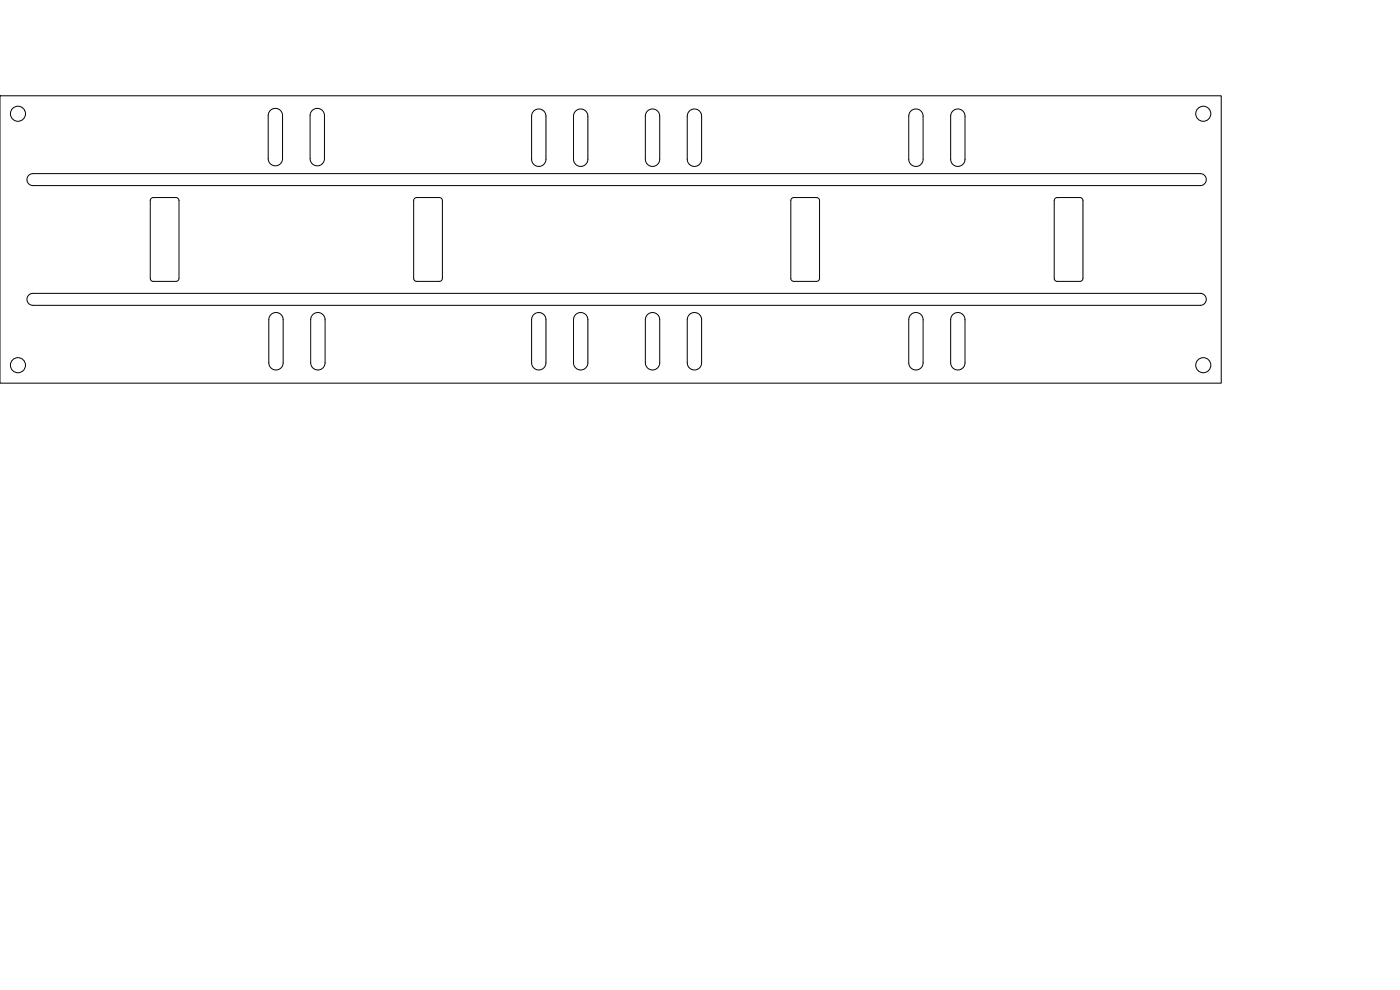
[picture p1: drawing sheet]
<svg xmlns="http://www.w3.org/2000/svg" width="297mm" height="210mm" viewBox="0 0 297 210" stroke-linecap="round" stroke-linejoin="round" font-family="sans-serif">
<g fill="none" stroke="#000" stroke-width=".21">
<path d="M0 20.3h259.1v61h-259.1zM6.1 37.2l.9-.4h247.6a1.27 1.27 0 0 1 1.3 1.3 1.27 1.27 0 0 1-1.3 1.3h-247.6a1.27 1.27 0 0 1-1.2-.8 1.27 1.27 0 0 1 .3-1.4zM57.4 23.4a1.52 1.52 0 0 1 1.6-.3 1.52 1.52 0 0 1 .9 1.4v9.2a1.52 1.52 0 0 1-1.5 1.5 1.52 1.52 0 0 1-1.5-1.5v-9.2l.2-.7zM66.3 23.4a1.52 1.52 0 0 1 1.6-.3 1.52 1.52 0 0 1 .9 1.4v9.2a1.52 1.52 0 0 1-1.5 1.5 1.52 1.52 0 0 1-1.5-1.5v-9.2l.2-.7zM113.3 23.5a1.52 1.52 0 0 1 1.6-.3 1.52 1.52 0 0 1 .9 1.4v9.2a1.52 1.52 0 0 1-1.5 1.5 1.52 1.52 0 0 1-1.5-1.5v-9.2l.2-.7zM122.2 23.5a1.52 1.52 0 0 1 1.6-.3 1.52 1.52 0 0 1 .9 1.4v9.2a1.52 1.52 0 0 1-1.5 1.5 1.52 1.52 0 0 1-1.5-1.5v-9.2l.1-.7zM137.4 23.5a1.52 1.52 0 0 1 1.6-.3 1.52 1.52 0 0 1 1 1.4v9.2a1.52 1.52 0 0 1-1.6 1.5 1.52 1.52 0 0 1-1.5-1.5v-9.2l.2-.7zM146.3 23.5a1.52 1.52 0 0 1 1.6-.3 1.52 1.52 0 0 1 .9 1.4v9.2a1.52 1.52 0 0 1-1.5 1.5 1.52 1.52 0 0 1-1.5-1.5v-9.2l.2-.7zM193.3 23.5a1.52 1.52 0 0 1 1.6-.3 1.52 1.52 0 0 1 .9 1.4v9.2a1.52 1.52 0 0 1-1.5 1.5 1.52 1.52 0 0 1-1.5-1.5v-9.2l.2-.7zM202.2 23.5a1.52 1.52 0 0 1 1.6-.3 1.52 1.52 0 0 1 .9 1.4v9.2a1.52 1.52 0 0 1-1.5 1.5 1.52 1.52 0 0 1-1.5-1.5v-9.2l.2-.7zM32 42.1l.5-.2h4.8l.3 .1 .3 .3 .1 16.8-.1 .3-.4 .3h-5l-.3-.1-.3-.3v-16.8zM87.9 42.1l.5-.2h4.8l.3 .1 .3 .3 .1 16.8-.1 .3-.4 .3h-5l-.3-.1-.3-.3v-16.8z"/>
<path d="M167.9 42.1l.5-.2h4.8l.3 .1 .3 .3 .1 16.8-.1 .3-.4 .3h-5l-.3-.1-.3-.3v-16.8zM223.8 42.1l.4-.2h4.9l.3 .1 .3 .3v16.8v.3l-.4 .3h-5l-.3-.1-.3-.3-.1-16.8zM6.1 62.6l.9-.4h247.6a1.27 1.27 0 0 1 1.3 1.3 1.27 1.27 0 0 1-1.3 1.3h-247.6a1.27 1.27 0 0 1-1.2-.8 1.27 1.27 0 0 1 .3-1.4zM57.5 66.7a1.52 1.52 0 0 1 1.7-.3 1.52 1.52 0 0 1 .9 1.4v9.2a1.52 1.52 0 0 1-1.6 1.5 1.52 1.52 0 0 1-1.5-1.5v-9.2l.2-.7zM66.4 66.7a1.52 1.52 0 0 1 1.6-.3 1.52 1.52 0 0 1 1 1.4v9.2a1.52 1.52 0 0 1-1.6 1.5 1.52 1.52 0 0 1-1.5-1.5v-9.2l.2-.7zM113.3 66.7a1.52 1.52 0 0 1 1.6-.3 1.52 1.52 0 0 1 .9 1.4v9.2a1.52 1.52 0 0 1-1.5 1.5 1.52 1.52 0 0 1-1.5-1.5v-9.2l.2-.7zM122.2 66.7a1.52 1.52 0 0 1 1.6-.3 1.52 1.52 0 0 1 .9 1.4v9.2a1.52 1.52 0 0 1-1.5 1.5 1.52 1.52 0 0 1-1.5-1.5v-9.2l.1-.7zM137.4 66.7a1.52 1.52 0 0 1 1.6-.3 1.52 1.52 0 0 1 1 1.4v9.2a1.52 1.52 0 0 1-1.6 1.5 1.52 1.52 0 0 1-1.5-1.5v-9.2l.2-.7zM146.3 66.7a1.52 1.52 0 0 1 1.6-.3 1.52 1.52 0 0 1 .9 1.4v9.2a1.52 1.52 0 0 1-1.5 1.5 1.52 1.52 0 0 1-1.5-1.5v-9.2l.2-.7zM193.3 66.7a1.52 1.52 0 0 1 1.6-.3 1.52 1.52 0 0 1 .9 1.4v9.2a1.52 1.52 0 0 1-1.5 1.5 1.52 1.52 0 0 1-1.5-1.5v-9.2l.2-.7zM202.2 66.7a1.52 1.52 0 0 1 1.6-.3 1.52 1.52 0 0 1 .9 1.4v9.2a1.52 1.52 0 0 1-1.5 1.5 1.52 1.52 0 0 1-1.5-1.5v-9.2l.2-.7z"/>
<circle cx="3.8" cy="24.1" r="1.6"/>
<circle cx="255.3" cy="24.1" r="1.6"/>
<circle cx="3.8" cy="77.5" r="1.6"/>
<circle cx="255.3" cy="77.5" r="1.6"/>
</g>
</svg>
